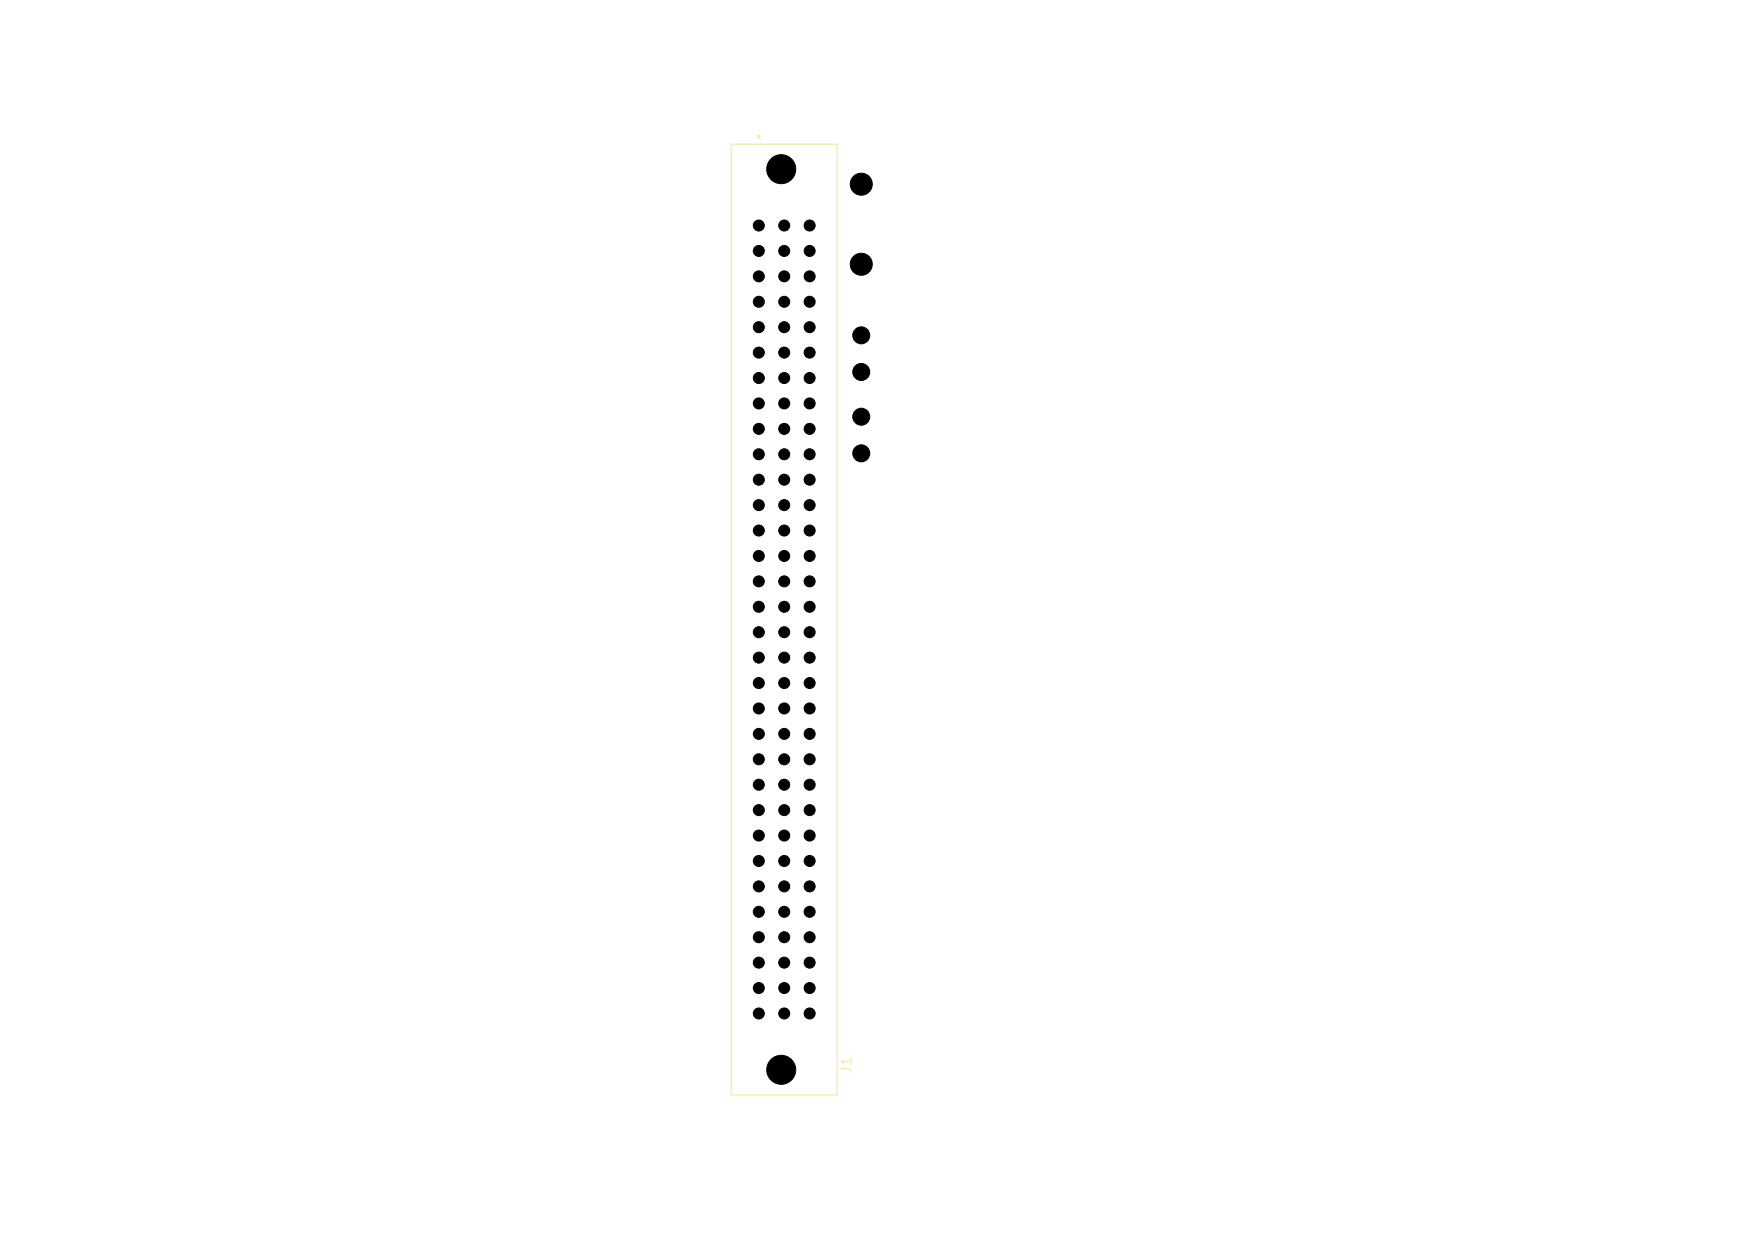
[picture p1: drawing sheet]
<svg xmlns="http://www.w3.org/2000/svg" width="297mm" height="210mm" viewBox="0 0 297 210" stroke-linecap="round" stroke-linejoin="round" font-family="sans-serif">
<defs><g id="words">
<text font-size="1.7" fill="#f2eda1" x="144.8" y="182.1" transform="rotate(-90 144.8 182.1)">J1</text>
</g></defs>
<path d="M124 24.4h17.9v161.2h-17.9z" fill="none" stroke="#f2eda1" stroke-width=".22"/>
<circle cx="128.6" cy="23.2" r=".17" fill="none" stroke="#f2eda1" stroke-width=".34"/>
<g fill="#000" stroke="#000" stroke-width=".17">
<circle cx="128.6" cy="38.2" r=".93"/>
<circle cx="132.4" cy="28.7" r="2.46"/>
<circle cx="132.9" cy="38.2" r=".93"/>
<circle cx="137.3" cy="38.2" r=".93"/>
<circle cx="146" cy="31.2" r="1.87"/>
<circle cx="128.6" cy="51.1" r=".93"/>
<circle cx="128.6" cy="46.8" r=".93"/>
<circle cx="128.6" cy="42.5" r=".93"/>
<circle cx="128.6" cy="55.5" r=".93"/>
<circle cx="128.6" cy="59.8" r=".93"/>
<circle cx="132.9" cy="51.1" r=".93"/>
<circle cx="132.9" cy="46.8" r=".93"/>
<circle cx="132.9" cy="42.5" r=".93"/>
<circle cx="132.9" cy="55.5" r=".93"/>
<circle cx="132.9" cy="59.8" r=".93"/>
<circle cx="137.3" cy="51.1" r=".93"/>
<circle cx="137.3" cy="46.8" r=".93"/>
<circle cx="137.3" cy="42.5" r=".93"/>
<circle cx="137.3" cy="55.5" r=".93"/>
<circle cx="137.3" cy="59.8" r=".93"/>
<circle cx="146" cy="44.8" r="1.87"/>
<circle cx="146" cy="56.8" r="1.44"/>
<circle cx="128.6" cy="68.4" r=".93"/>
<circle cx="128.6" cy="64.1" r=".93"/>
<circle cx="128.6" cy="77" r=".93"/>
<circle cx="128.6" cy="72.7" r=".93"/>
<circle cx="132.9" cy="68.4" r=".93"/>
<circle cx="132.9" cy="64.1" r=".93"/>
<circle cx="132.9" cy="77" r=".93"/>
<circle cx="132.9" cy="72.7" r=".93"/>
<circle cx="137.3" cy="68.4" r=".93"/>
<circle cx="137.3" cy="64.1" r=".93"/>
<circle cx="137.3" cy="77" r=".93"/>
<circle cx="137.3" cy="72.7" r=".93"/>
<circle cx="146" cy="76.8" r="1.44"/>
<circle cx="146" cy="63" r="1.44"/>
<circle cx="146" cy="70.6" r="1.44"/>
<circle cx="128.6" cy="98.5" r=".93"/>
<circle cx="128.6" cy="81.3" r=".93"/>
<circle cx="128.6" cy="94.2" r=".93"/>
<circle cx="128.6" cy="85.6" r=".93"/>
<circle cx="128.6" cy="89.9" r=".93"/>
<circle cx="132.9" cy="98.5" r=".93"/>
<circle cx="132.9" cy="81.3" r=".93"/>
<circle cx="132.9" cy="94.2" r=".93"/>
<circle cx="132.9" cy="85.6" r=".93"/>
<circle cx="132.9" cy="89.9" r=".93"/>
<circle cx="137.3" cy="98.5" r=".93"/>
<circle cx="137.3" cy="81.3" r=".93"/>
<circle cx="137.3" cy="94.2" r=".93"/>
<circle cx="137.3" cy="85.6" r=".93"/>
<circle cx="137.3" cy="89.9" r=".93"/>
<circle cx="128.6" cy="111.5" r=".93"/>
<circle cx="128.6" cy="107.2" r=".93"/>
<circle cx="128.6" cy="102.8" r=".93"/>
<circle cx="128.6" cy="115.8" r=".93"/>
<circle cx="132.9" cy="111.5" r=".93"/>
<circle cx="132.9" cy="107.2" r=".93"/>
<circle cx="132.9" cy="115.8" r=".93"/>
<circle cx="132.9" cy="102.8" r=".93"/>
<circle cx="137.3" cy="111.5" r=".93"/>
<circle cx="137.3" cy="107.2" r=".93"/>
<circle cx="137.3" cy="115.8" r=".93"/>
<circle cx="137.3" cy="102.8" r=".93"/>
<circle cx="128.6" cy="128.7" r=".93"/>
<circle cx="128.6" cy="124.4" r=".93"/>
<circle cx="128.6" cy="137.3" r=".93"/>
<circle cx="128.6" cy="133" r=".93"/>
<circle cx="128.6" cy="120.1" r=".93"/>
<circle cx="132.9" cy="128.7" r=".93"/>
<circle cx="132.9" cy="124.4" r=".93"/>
<circle cx="132.9" cy="137.3" r=".93"/>
<circle cx="132.9" cy="133" r=".93"/>
<circle cx="132.9" cy="120.1" r=".93"/>
<circle cx="137.3" cy="128.7" r=".93"/>
<circle cx="137.3" cy="124.4" r=".93"/>
<circle cx="137.3" cy="137.3" r=".93"/>
<circle cx="137.3" cy="133" r=".93"/>
<circle cx="137.3" cy="120.1" r=".93"/>
<circle cx="128.6" cy="158.9" r=".93"/>
<circle cx="128.6" cy="141.6" r=".93"/>
<circle cx="128.6" cy="154.5" r=".93"/>
<circle cx="128.6" cy="145.9" r=".93"/>
<circle cx="128.6" cy="150.2" r=".93"/>
<circle cx="132.9" cy="158.9" r=".93"/>
<circle cx="132.9" cy="141.6" r=".93"/>
<circle cx="132.9" cy="154.5" r=".93"/>
<circle cx="132.9" cy="145.9" r=".93"/>
<circle cx="132.9" cy="150.2" r=".93"/>
<circle cx="137.3" cy="158.9" r=".93"/>
<circle cx="137.3" cy="141.6" r=".93"/>
<circle cx="137.3" cy="154.5" r=".93"/>
<circle cx="137.3" cy="145.9" r=".93"/>
<circle cx="137.3" cy="150.2" r=".93"/>
<circle cx="128.6" cy="171.8" r=".93"/>
<circle cx="128.6" cy="167.5" r=".93"/>
<circle cx="128.6" cy="163.2" r=".93"/>
<circle cx="132.9" cy="171.8" r=".93"/>
<circle cx="132.9" cy="167.5" r=".93"/>
<circle cx="132.9" cy="163.2" r=".93"/>
<circle cx="137.3" cy="171.8" r=".93"/>
<circle cx="137.3" cy="167.5" r=".93"/>
<circle cx="137.3" cy="163.2" r=".93"/>
<circle cx="132.4" cy="181.3" r="2.46"/>
</g>
<use href="#words"/>
</svg>
